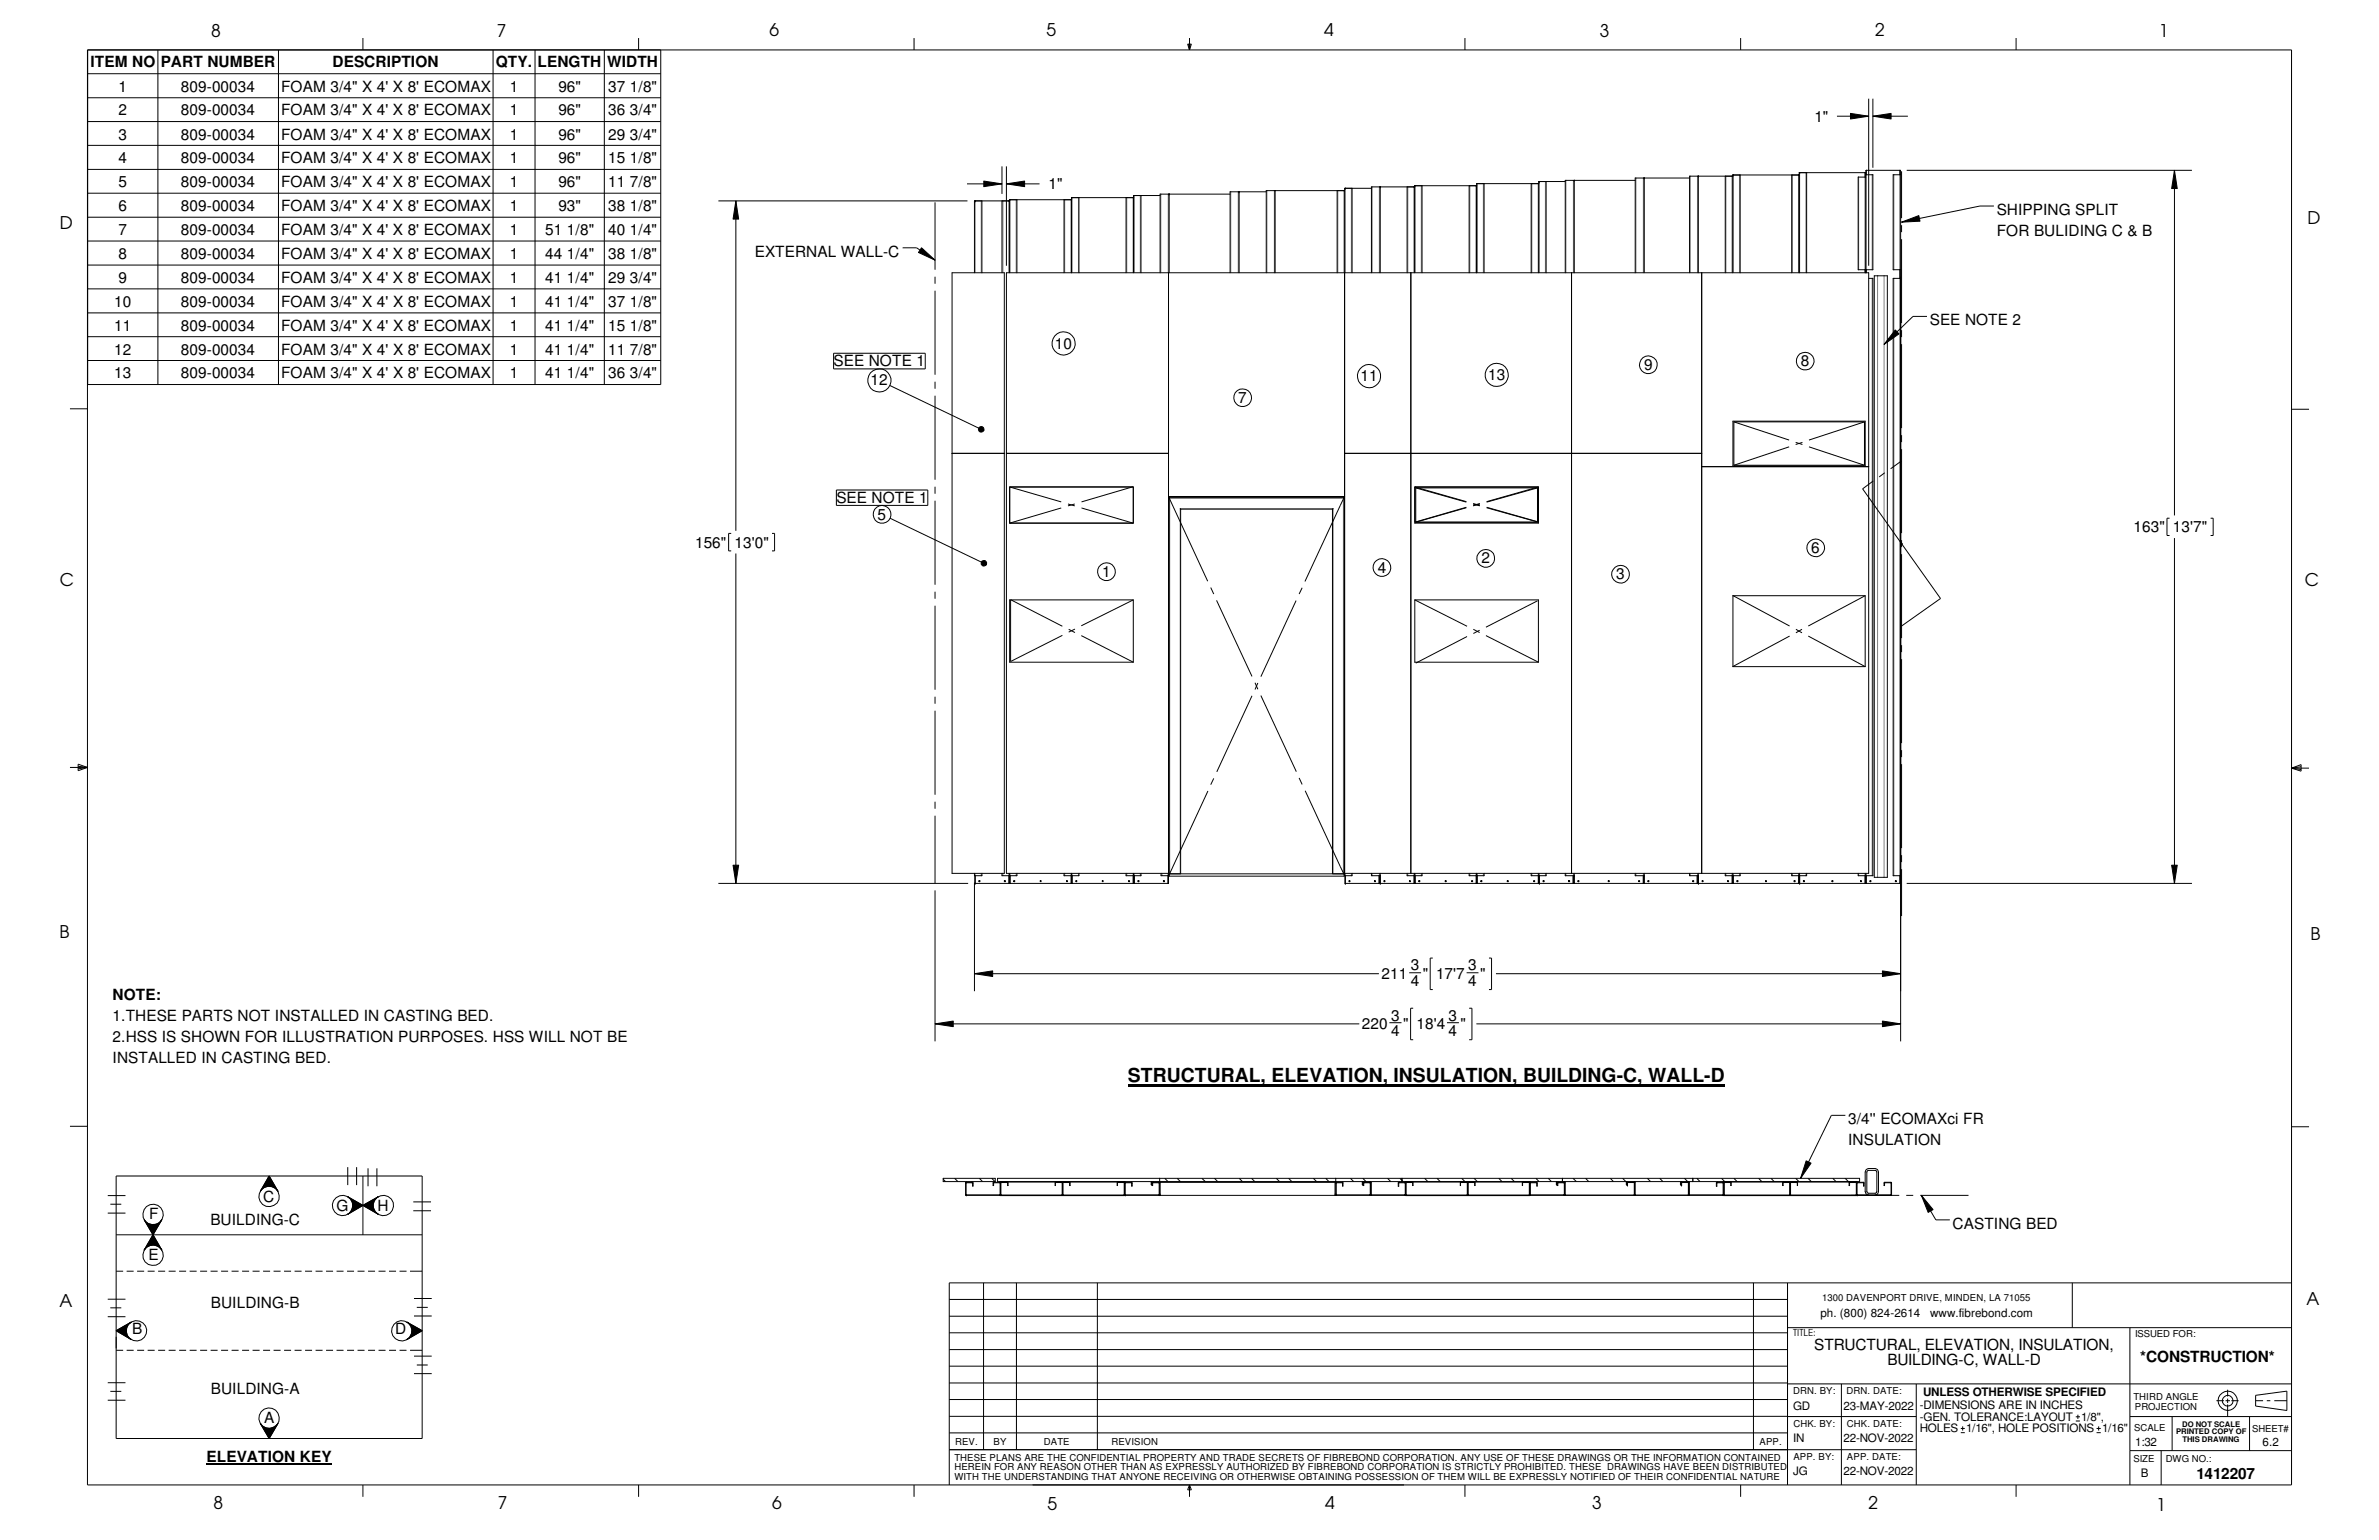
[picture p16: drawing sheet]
<svg xmlns="http://www.w3.org/2000/svg" width="432mm" height="279mm" viewBox="0 0 432 279" stroke-linecap="round" stroke-linejoin="round" font-family="sans-serif">
<defs><g id="words">
<text font-size="3.5" x="204.7" y="196.3">STRUCTURAL, ELEVATION, INSULATION, BUILDING-C, WALL-D</text>
<g font-size="3.2">
<text x="38.3" y="6.6">8</text>
<text x="90.2" y="6.7">7</text>
<text x="139.7" y="6.5">6</text>
<text x="190" y="6.5">5</text>
<text x="240.4" y="6.6">4</text>
<text x="290.4" y="6.7">3</text>
<text x="340.4" y="6.5">2</text>
<text x="391.8" y="6.7">1</text>
<text x="10.9" y="41.5">D</text>
<text x="418.8" y="40.7">D</text>
<text x="10.8" y="106.3">C</text>
<text x="418.3" y="106.4">C</text>
<text x="10.8" y="170.2">B</text>
<text x="419.4" y="170.6">B</text>
<text x="10.8" y="237.2">A</text>
<text x="418.6" y="236.7">A</text>
<text x="38.8" y="273.8">8</text>
<text x="90.3" y="273.8">7</text>
<text x="140.2" y="273.8">6</text>
<text x="190.1" y="273.9">5</text>
<text x="240.5" y="273.8">4</text>
<text x="289" y="273.9">3</text>
<text x="339.1" y="273.9">2</text>
<text x="391.3" y="274.1">1</text>
</g>
<g font-size="2.8">
<text x="16.4" y="12.2">ITEM NO PART NUMBER</text>
<text x="21.5" y="16.6">1</text>
<text x="32.9" y="16.6">809-00034</text>
<text x="51" y="16.6">FOAM 3/4&quot; X 4' X 8' ECOMAX</text>
<text x="60.4" y="12.2">DESCRIPTION</text>
<text x="90" y="12.2">QTY. LENGTH WIDTH</text>
<text x="92.5" y="16.6">1</text>
<text x="101.3" y="16.6">96&quot;</text>
<text x="110.4" y="16.6">37 1/8&quot;</text>
<text x="21.5" y="21">2</text>
<text x="32.9" y="21">809-00034</text>
<text x="51" y="21">FOAM 3/4&quot; X 4' X 8' ECOMAX</text>
<text x="92.5" y="21">1</text>
<text x="101.3" y="21">96&quot;</text>
<text x="110.4" y="21">36 3/4&quot;</text>
<text x="329.3" y="22.1">1&quot;</text>
<text x="21.5" y="25.3">3</text>
<text x="21.5" y="29.6">4</text>
<text x="32.9" y="25.3">809-00034</text>
<text x="32.9" y="29.6">809-00034</text>
<text x="51" y="25.3">FOAM 3/4&quot; X 4' X 8' ECOMAX</text>
<text x="51" y="29.6">FOAM 3/4&quot; X 4' X 8' ECOMAX</text>
<text x="92.5" y="25.3">1</text>
<text x="92.5" y="29.6">1</text>
<text x="101.3" y="25.3">96&quot;</text>
<text x="101.3" y="29.6">96&quot;</text>
<text x="110.4" y="25.3">29 3/4&quot;</text>
<text x="110.4" y="29.6">15 1/8&quot;</text>
<text x="21.5" y="34">5</text>
<text x="32.9" y="34">809-00034</text>
<text x="51" y="34">FOAM 3/4&quot; X 4' X 8' ECOMAX</text>
<text x="92.5" y="34">1</text>
<text x="101.3" y="34">96&quot;</text>
<text x="110.4" y="34">11 7/8&quot;</text>
<text x="190.3" y="34.3">1&quot;</text>
<text x="21.5" y="38.3">6</text>
<text x="32.9" y="38.3">809-00034</text>
<text x="51" y="38.3">FOAM 3/4&quot; X 4' X 8' ECOMAX</text>
<text x="92.5" y="38.3">1</text>
<text x="101.3" y="38.3">93&quot;</text>
<text x="110.4" y="38.3">38 1/8&quot;</text>
<text x="362.4" y="39">SHIPPING SPLIT</text>
<text x="21.5" y="42.7">7</text>
<text x="21.5" y="47">8</text>
<text x="32.9" y="42.7">809-00034</text>
<text x="32.9" y="47">809-00034</text>
<text x="51" y="42.7">FOAM 3/4&quot; X 4' X 8' ECOMAX</text>
<text x="51" y="47">FOAM 3/4&quot; X 4' X 8' ECOMAX</text>
<text x="92.5" y="42.7">1</text>
<text x="92.5" y="47">1</text>
<text x="99" y="42.7">51 1/8&quot;</text>
<text x="99" y="47">44 1/4&quot;</text>
<text x="110.4" y="42.7">40 1/4&quot;</text>
<text x="110.4" y="47">38 1/8&quot;</text>
<text x="137" y="46.6">EXTERNAL WALL-C</text>
<text x="362.4" y="42.8">FOR BULIDING C &amp; B</text>
<text x="21.5" y="51.4">9</text>
<text x="32.9" y="51.4">809-00034</text>
<text x="51" y="51.4">FOAM 3/4&quot; X 4' X 8' ECOMAX</text>
<text x="92.5" y="51.4">1</text>
<text x="99" y="51.4">41 1/4&quot;</text>
<text x="110.4" y="51.4">29 3/4&quot;</text>
<text x="20.7" y="55.7">10</text>
<text x="20.7" y="60">11</text>
<text x="32.9" y="55.7">809-00034</text>
<text x="32.9" y="60">809-00034</text>
<text x="51" y="55.7">FOAM 3/4&quot; X 4' X 8' ECOMAX</text>
<text x="51" y="60">FOAM 3/4&quot; X 4' X 8' ECOMAX</text>
<text x="92.5" y="55.7">1</text>
<text x="92.5" y="60">1</text>
<text x="99" y="55.7">41 1/4&quot;</text>
<text x="99" y="60">41 1/4&quot;</text>
<text x="110.4" y="55.7">37 1/8&quot;</text>
<text x="110.4" y="60">15 1/8&quot;</text>
<text x="350.3" y="59">SEE NOTE 2</text>
<text x="20.7" y="64.3">12</text>
<text x="32.9" y="64.3">809-00034</text>
<text x="51" y="64.3">FOAM 3/4&quot; X 4' X 8' ECOMAX</text>
<text x="92.5" y="64.3">1</text>
<text x="99" y="64.3">41 1/4&quot;</text>
<text x="110.4" y="64.3">11 7/8&quot;</text>
<text x="191.5" y="63.2">10</text>
<text x="20.7" y="68.7">13</text>
<text x="32.9" y="68.7">809-00034</text>
<text x="51" y="68.7">FOAM 3/4&quot; X 4' X 8' ECOMAX</text>
<text x="92.5" y="68.7">1</text>
<text x="99" y="68.7">41 1/4&quot;</text>
<text x="110.4" y="68.7">36 3/4&quot;</text>
<text x="151.3" y="66.4">SEE NOTE 1</text>
<text x="158" y="69.9">12</text>
<text x="246.9" y="69.2">11</text>
<text x="270.1" y="69">13</text>
<text x="298.4" y="67.1">9</text>
<text x="326.9" y="66.5">8</text>
<text x="224.7" y="73.1">7</text>
<text x="151.8" y="91.2">SEE NOTE 1</text>
<text x="159.3" y="94.3">5</text>
<text x="126.2" y="99.4">156&quot;</text>
<text x="133.3" y="99.4">13'0&quot;</text>
<text x="328.8" y="100.3">6</text>
<text x="387.3" y="96.6">163&quot;</text>
<text x="394.4" y="96.6">13'7&quot;</text>
<text x="200" y="104.6">1</text>
<text x="250.1" y="103.9">4</text>
<text x="268.9" y="102.2">2</text>
<text x="293.4" y="105.1">3</text>
<text x="250.7" y="177.6">211</text>
<text x="256.1" y="176.1">3</text>
<text x="256.1" y="178.9">4</text>
<text x="258.2" y="177.6">&quot;</text>
<text x="260.6" y="177.6">17'7</text>
<text x="266.5" y="176.1">3</text>
<text x="266.5" y="178.9">4</text>
<text x="268.6" y="177.6">&quot;</text>
<text x="20.4" y="181.4">NOTE:</text>
<text x="20.4" y="185.3">1.THESE PARTS NOT INSTALLED IN CASTING BED.</text>
<text x="252.5" y="185.2">3</text>
<text x="262.9" y="185.2">3</text>
<text x="20.4" y="189.1">2.HSS IS SHOWN FOR ILLUSTRATION PURPOSES. HSS WILL NOT BE</text>
<text x="247.2" y="186.7">220</text>
<text x="252.5" y="188">4</text>
<text x="254.7" y="186.7">&quot;</text>
<text x="257.1" y="186.7">18'4</text>
<text x="262.9" y="188">4</text>
<text x="265.1" y="186.7">&quot;</text>
<text x="20.4" y="192.9">INSTALLED IN CASTING BED.</text>
<text x="335.4" y="204">3/4'' ECOMAXci FR</text>
<text x="335.4" y="207.8">INSULATION</text>
<text x="27.1" y="221.1">F</text>
<text x="47.8" y="218">C</text>
<text x="61.1" y="219.7">G</text>
<text x="68.5" y="219.7">H</text>
<text x="38.2" y="222.2">BUILDING-C</text>
<text x="354.4" y="222.9">CASTING BED</text>
<text x="27" y="228.6">E</text>
<text x="38.3" y="237.4">BUILDING-B</text>
<text x="24" y="242.1">B</text>
<text x="71.7" y="242.1">D</text>
<text x="329.3" y="244.9">STRUCTURAL, ELEVATION, INSULATION,</text>
<text x="342.6" y="247.7">BUILDING-C, WALL-D</text>
<text x="388.5" y="247.1">*CONSTRUCTION*</text>
<text x="38.3" y="252.9">BUILDING-A</text>
<text x="47.9" y="258.1">A</text>
<text x="37.5" y="265.2">ELEVATION KEY</text>
<text x="398.7" y="268.4">1412207</text>
</g>
<g font-size="2.1">
<text x="330.4" y="239">ph. (800) 824-2614</text>
<text x="350.4" y="239">www.fibrebond.com</text>
<text x="325.5" y="255.7">GD</text>
<text x="334.6" y="255.7">23-MAY-2022</text>
<text x="348.4" y="255.7">-DIMENSIONS ARE IN INCHES</text>
<text x="348.4" y="257.8">-GEN. TOLERANCE:LAYOUT</text>
<text x="349" y="253.2">UNLESS OTHERWISE SPECIFIED</text>
<text x="377.7" y="257.8">1/8&quot;,</text>
<text x="325.5" y="261.6">IN</text>
<text x="334.6" y="261.6">22-NOV-2022</text>
<text x="348.4" y="259.9">HOLES 1/16&quot;, HOLE POSITIONS 1/16&quot;</text>
<text x="387.6" y="262.4">1:32</text>
<text x="410.7" y="262.4">6.2</text>
<text x="325.5" y="267.6">JG</text>
<text x="334.6" y="267.6">22-NOV-2022</text>
<text x="388.6" y="267.9">B</text>
</g>
<g font-size="1.7">
<text x="330.7" y="236.1">1300 DAVENPORT DRIVE, MINDEN, LA 71055</text>
<text x="325.5" y="242.4">TITLE:</text>
<text x="387.5" y="242.7">ISSUED FOR:</text>
<text x="325.5" y="252.9">DRN. BY:</text>
<text x="335.2" y="252.9">DRN. DATE:</text>
<text x="387.2" y="254">THIRD ANGLE</text>
<text x="387.5" y="255.7">PROJECTION</text>
<text x="173.4" y="262.2">REV.</text>
<text x="180.3" y="262.2">BY</text>
<text x="189.5" y="262.2">DATE</text>
<text x="201.7" y="262.2">REVISION</text>
<text x="319.4" y="262.2">APP.</text>
<text x="325.5" y="258.9">CHK. BY:</text>
<text x="335.2" y="258.9">CHK. DATE:</text>
<text x="387.4" y="259.7">SCALE</text>
<text x="408.8" y="259.8">SHEET#</text>
<text x="173.2" y="268.6">WITH THE UNDERSTANDING THAT ANYONE RECEIVING OR OTHERWISE OBTAINING POSSESSION OF THEM WILL BE EXPRESSLY NOTIFIED OF THEIR CONFIDENTIAL NATURE</text>
<text x="173.2" y="266.8">HEREIN FOR ANY REASON OTHER THAN AS EXPRESSLY AUTHORIZED BY FIBREBOND CORPORATION IS STRICTLY PROHIBITED. THESE DRAWINGS HAVE BEEN DISTRIBUTED</text>
<text x="173.2" y="265">THESE PLANS ARE THE CONFIDENTIAL PROPERTY AND TRADE SECRETS OF FIBREBOND CORPORATION. ANY USE OF THESE DRAWINGS OR THE INFORMATION CONTAINED</text>
<text x="325.5" y="264.9">APP. BY:</text>
<text x="335.2" y="264.8">APP. DATE:</text>
<text x="387.2" y="265.3">SIZE</text>
<text x="393.1" y="265.3">DWG NO.:</text>
</g>
<g font-size="1.4">
<text x="395" y="260.2">PRINTED COPY OF</text>
<text x="396.1" y="258.8">DO NOT SCALE</text>
<text x="396.2" y="261.7">THIS DRAWING</text>
</g>
</g></defs>
<g fill="none" stroke="#000" stroke-width=".18">
<path d="M15.9 9.1h400v260.3h-400zM15.9 9.1v60.7h104v-60.7M15.9 17.7h104M15.9 13.4h104M28.7 9.1v60.7M50.5 9.1v60.7M65.9 6.9v2.2M89.5 9.1v60.7M97.1 9.1v60.7M109.7 9.1v60.7M115.9 6.9v2.2M165.9 6.9v2.2"/>
<path d="M215.6 8h.6l-.3 1.1zM215.7 8l.2 1.1M215.9 6.9v2.2M216 8l-.1 1.1M265.9 6.9v2.2M315.9 6.9v2.2M339.2 17.9v30.3M339.9 17.9v12.5M365.9 6.9v2.2M15.9 22.1h104M15.9 26.4h104M15.9 30.7h104"/>
<path d="M15.9 35.1h104M15.9 39.4h104M130.4 36.4h45.2M133.6 36.4l.5 3.4h-1zM133.6 36.4v59.9M169.7 36.7v12.2M175.5 33.4h6.4M177 36.4h.1M178.2 36.4v13.1M178.6 32.9l3.3 .5-3.3 .5zM181.9 30.2v5M181.9 36.4v13.1"/>
<path d="M182.7 33.4l3.3-.5v1zM182.7 30.2v18M182.7 33.4h6M183.3 36.4h-6.4v13.1M184.6 36.2v13.3M193.1 36.2v13.3M194.5 36.2h-11.3v13.3M195.8 35.9v13.6M204.4 35.9v13.6M205.8 35.9h-11.3v13.6M207.1 35.5v14M210.6 35.5h-4.9v14"/>
<path d="M212.2 35.2h.1M212.2 35.2v14.3M223.3 35.2h-12.7v14.3M224.9 34.8h.1M224.9 34.8v14.7M229.8 34.8h-6.5v14.7M231.4 34.6v14.9M242.7 34.6v14.9M244.1 34.6h-14.3v14.9M244.2 34.2h.1M245.4 34.2v15.3M248.9 34.2h-4.8v124.7h1.3v-.4"/>
<path d="M250.5 33.9v15.6M250.5 33.9h.1M255.4 33.9v15.6M256.8 33.9h-7.9v15.6M258.1 33.7v15.8M266.7 33.7v15.8M268.1 33.7h-11.3v15.8M269.4 33.3v16.2M277.9 33.3v16.2M279.3 33.3h-11.3v16.2M279.4 32.9h.1M280.6 32.9v16.6"/>
<path d="M284.1 32.9h-4.8v16.6M285.7 32.7h.1M285.7 32.7v16.8M296.8 32.7h-12.7v16.8M298.4 32.3h.1M298.4 32.3v17.2M306.7 32.3h-9.9v17.2M308.2 32v17.5M308.3 32h.1M313.1 32v17.5M314.5 32h-7.8v17.5M315.8 31.7v17.8"/>
<path d="M325.2 31.7v17.8M326.6 31.7h-12.1v17.8M326.6 31.3h.1M327.9 31.3v18.2M333.4 21.1h5.8M335.9 20.6l3.3 .5-3.3 .5zM338.5 31.3v.8M338.6 32.1v-.8h-12v18.2M338.6 32.1h-1.3v16.8h2.6v-17.2h-1.3v17.2M338.7 31.7v-.8h6.2v.8M339.9 21.1l3.3-.5v1zM339.9 21.1h6.4"/>
<path d="M343.6 31.7h1.4v17.2h-1.4zM344.8 30.9v.8M345.1 31.1v8.5M346.1 30.9h51.7M361.9 37.4h-2.5l-14.3 2.9M394.7 30.9l.5 3.3h-1zM394.7 30.9v62.6M15.9 43.7h104M15.9 48.1h104M15.9 52.4h104M15.9 56.8h104M163.8 45h2.6l3.3 2.2"/>
<path d="M167.3 45l2.4 2.2-3-1.4zM169.7 50.2v1.3M169.7 52.7v15.3M172.8 49.5h9.5v109h-9.5zM212.1 49.5v110.8h-6.3v-1.4M256.1 49.5v109M285.2 49.5v109M308.9 49.5v109M338.5 48.9v.6M338.6 48.9v.6M338.7 48.9v.6M339.2 50.5h.7v108.4h-2.6v-.4"/>
<path d="M340.2 50h2.4v109.2h-2.4zM344 59.9l.7 .7-2.7 1.9zM344.8 48.9v1.6M344.9 48.9v1.6M345 50.5h-1.4v108.4h1.4M345 50.2v138.7M345.1 40.3l3.2-1.2 .2 1zM345.1 40.9v1.2M345.1 43.4v15.2M345.1 59.9v1.3M349.8 57.4h-2.6l-5.2 5.1M12.7 74.2h3.2"/>
<path d="M15.9 61.1h104M15.9 65.4h104M151.3 64.1h16.6v2.8h-16.6zM161.5 69.9l16.6 8M169.7 69.3v1.2M169.7 71.8v15.2M177.8 77.5a.51 .51 0 0 1 .6 0 .51 .51 0 0 1 .2 .6l-.5-.2 .5 .2a.51 .51 0 0 1-.8 .2 .51 .51 0 0 1 0-.8zM314.5 76.4h24v8.1h-24zM314.7 76.5l10 3.3M314.7 76.5v7.9M314.7 76.5h23.7M338.4 76.5l-10.1 3.3"/>
<path d="M338.4 76.5v7.9M345.1 62.4v15.3M345.1 79v1.2M415.9 74.3h3.2M132.7 96.8h-.5v3.1h.5M140.1 96.8h.5v3.1h-.5M151.8 88.9h16.6v2.8h-16.6zM161.5 94l17.1 8.2M169.7 88.3v1.3M169.7 90.8v15.3M172.8 82.3h9.5M182.7 82.3h29.4"/>
<path d="M183.3 88.3h22.4v6.6h-22.4M183.3 88.3v6.6M183.3 88.3l9.3 2.8M192.6 92.2l-9.3 2.7M193.8 91.4l1.3 .4M195.1 91.4l-1.3 .4M196.3 92.2l9.4 2.7M205.7 88.3l-9.4 2.8M212.1 90.1h32M212.2 90.3l.1 .1M212.2 90.3v68.7h31.8v-68.7M212.2 90.3h31.8"/>
<path d="M214.2 92.3l.1 .1M214.3 92.4v66.1M214.3 92.4h27.6M241.9 92.4v66.1M242 92.3l-.1 .1M244 90.3l-.2 .1M244.1 82.3h64.8M244.1 90.1h-32l7.1 15.4M244.1 90l-7.2 15.5M256.8 88.3v6.6h22.4v-6.6M256.8 88.3h22.4M256.8 88.3l9.3 2.7"/>
<path d="M257 88.5v6.2l9.1-2.6M257 88.5l9.1 2.6M257 88.5h22.1M266.1 92l-9.3 2.7h22.4M267.4 91.4l1.2 .4M267.4 91.4l1.2 .3M268.6 91.4l-1.2 .4M268.6 91.4l-1.2 .3M269.8 92.1l9.3 2.6M269.8 92l9.4 2.7M279.1 88.5l-9.3 2.6M279.1 88.5v6.2"/>
<path d="M279.2 88.3l-9.4 2.7M308.9 84.7h30.3M314.7 84.4h23.7M324.7 81.1l-10 3.3M325.9 80.3l1.3 .3M327.2 80.3l-1.3 .3M328.3 81.1l10.1 3.3M340 87.2l-1.9 1.5 14.1 19.9-7.1 5M342.1 85.8l-1 .7M345 98.6h.3M345 98.5l.3 .3M345.1 83.7l-1.9 1.3"/>
<path d="M345.1 81.5v15.2M345.1 98v1.3M345.3 98.5l-.3 .3M393.8 94h-.5v3.2h.5M394.7 97.6v62.7M401.2 94h.5v3.2h-.5M133.6 100.4v59.9M169.7 107.4v1.2M169.7 109.9v15.2M178.2 101.8a.51 .51 0 0 1 .7 0 .51 .51 0 0 1 .1 .6l-.4-.2 .4 .2a.51 .51 0 0 1-.7 .2 .51 .51 0 0 1-.1-.8zM183.4 108.8v11.2l9.4-4.7M183.4 108.8l9.4 4.8"/>
<path d="M194 114.2l1.1 .6M195.1 114.1l-1.1 .6M196.3 115.3l9.4 4.8M205.7 108.8h-22.4v11.3h22.4M205.7 108.8v11.3M205.7 108.8l-9.4 4.7M219.8 106.6l.5 1.2M220.8 108.9l6.4 13.8M235.2 109l-6.3 13.8M236.3 106.6l-.5 1.2M256.8 108.8h22.4v11.3M256.8 108.8v11.3h22.4"/>
<path d="M256.8 108.8l9.5 4.8M266.3 115.5l-9.3 4.8M267.4 114.2l1.2 .6M268.6 114.3l-1.2 .6M269.7 115.3l9.5 4.8M279.1 109l-9.4 4.8M314.5 108l10.3 5.6M324.8 115.4l-10.3 5.5M326 114.2l1.1 .6M327.1 114.2l-1.1 .6M328.2 115.4l10.3 5.5M338.5 108.1h-24v12.8h24"/>
<path d="M338.5 108.1v12.8M338.5 108.1l-10.3 5.5M345.1 100.5v15.3M345.1 117.1v1.2M345.1 119.6v15.2M12.7 139.2h3.2M14.2 138.6l1.7 .6-1.7 .6zM14.2 139l1.7 .2M15.9 139.2l-1.7 .3M169.7 126.4v1.3M169.7 128.9v15.3M227.2 126.2l-6.3 13.8"/>
<path d="M227.8 123.9l.5 1.2M228.3 123.9l-.5 1.2M228.9 126.2l6.4 13.8M345.1 136.1v1.3M345.1 138.6v15.3M415.9 139.4l1.8 .2M415.9 139.4l1.8-.7v1.2zM415.9 139.4h3.2M417.7 139.1l-1.8 .3M133.1 157h1l-.5 3.3zM169.7 145.5v1.2M169.7 148v12.3"/>
<path d="M176.9 158.5v.4h1.3v-.4M177 158.9v1.4M177.7 159.8h.1l.1 .1-.1 .1zM181.9 158.5v.4h2.7v-.4M182.3 159.8h.2v.1l-.1 .1zM183.1 158.9v1.4M183.2 158.5v1.8h-6.2v-1.4M184 159.8h.1l.1 .1-.1 .1zM188.8 159.8h.1l.1 .1h-.2zM193.1 158.5v.4h2.7v-.4M193.6 159.8h.1l.1 .1h-.2zM194.4 158.9v1.4"/>
<path d="M194.5 158.5v1.8h-11.2v-1.4M195.3 159.8h.1l.1 .1-.2 .1zM200.1 159.8h.1v.1h-.1zM204.4 158.5v.4h2.7v-.4M204.9 159.8h.1v.1h-.1zM205.7 158.9v1.4M205.7 158.5v1.8h-11.1v-1.4M205.9 158.9v1.4M206.5 159.8h.2l.1 .1-.2 .1zM210.7 158.5v.4h1.4M211.2 159.8h.1l.1 .1-.2 .1zM212 158.9v1.4"/>
<path d="M212.1 158.5h-29.4v-109h156.5v109h-95.1M212.2 158.5h31.8M219.2 143.5l-7.1 15.5M220.3 141.2l-.5 1.2M235.8 141.1l.5 1.2M236.9 143.5l7.2 15.3M244.1 158.9v1.4h6.3v-1.4M244.2 158.9v1.4M244.9 159.8l.2 .1-.2 .1zM248.9 158.5v.4h1.6v1.4M249.5 159.8l.2 .1-.1 .1zM250.3 158.9v1.4"/>
<path d="M250.5 158.5v1.8h28.8v-1.8M251.2 159.8l.2 .1-.1 .1zM255.4 158.5v.4h2.7v-.4M255.8 159.8l.2 .1-.1 .1zM256.7 158.9v1.4M256.8 158.5v1.8M256.8 158.9v1.4M257.5 159.8h.2v.1l-.1 .1zM262.3 159.8h.2v.1l-.1 .1zM266.7 158.5v.4h2.7v-.4M267.1 159.8h.2v.1l-.1 .1zM268 158.5v1.8"/>
<path d="M268.1 158.9v1.4M273.6 159.9l.1-.1 .1 .1zM277.9 158.5v.4h2.7v-.4M278.4 159.8h.1l.1 .1h-.2zM279.2 158.9v1.4M279.4 158.9v1.4h6.2v-1.4M279.4 158.9v1.4M280.1 159.8h.1l.1 .1-.1 .1zM284.1 158.5v.4h1.6M284.7 159.8h.2v.1l-.1 .1zM285.5 158.9v1.4M285.7 158.9h.1"/>
<path d="M285.7 158.5v1.8h12.6v-1.4M286.4 159.8h.2v.1l-.1 .1zM291.9 159.9l.2-.1v.1zM296.8 158.5v.4h1.6M297.4 159.8h.2v.1h-.2zM298.4 158.9h.1M298.4 158.5v1.8h9.7v-1.4M299.1 159.8h.2v.1l-.1 .1zM306.7 158.5v.4h1.6v1.4M307.2 159.9l.2-.1v.1zM308.1 158.9v1.4M308.2 158.5v1.8h30.4v-1.4"/>
<path d="M308.9 159.8l.3 .1-.2 .1zM313.1 158.5v.4h2.7v-.4M313.6 159.8l.2 .1-.2 .1zM314.4 158.9v1.4M314.5 158.5v1.8M314.5 158.9v1.4M314.6 158.9v1.4M315.3 159.8h.1l.1 .1-.2 .1zM320.5 159.8h.1v.1h-.1zM325.2 158.5v.4h2.7v-.4M325.6 159.8h.2v.1l-.1 .1zM326.5 158.9v1.4"/>
<path d="M326.6 158.5v1.8M326.6 158.9v1.4M327.3 159.8h.2v.1l-.1 .1zM332.5 159.9l.2-.1v.1zM337.7 159.8l.2 .1-.1 .1zM338.5 158.9v1.4M338.6 158.5v.4M338.7 158.9v1.4h6.2v-1.4M339.4 159.9l.2-.1v.1zM344 159.9l.2-.1v.1zM344.8 158.9v1.4M345.1 155.2v1.2"/>
<path d="M345.1 157.7v8.5M394.2 157h1l-.5 3.3zM130.4 160.3h45.3M169.7 161.5v27.4M176.9 176.7l3.3-.6v1.1zM176.9 160.1v19.7M176.9 176.7h73.4M177 160.3h.1M244.2 160.3h.1M250.5 160.3h.1M255.8 176.5h2.1M260.1 173.8h-.5v5.7h.5"/>
<path d="M266.2 176.5h2.2M270.3 173.8h.4v5.7h-.4M271.5 176.7h73.5M279.4 160.3h.1M308.3 160.3h.1M326.6 160.3h.1M341.7 176.1l3.3 .6-3.3 .5zM346.1 160.3h51.7M169.7 185.8l3.3-.5v1zM169.7 185.8h77M252.2 185.5h2.2M256.5 182.9h-.5v5.7h.5"/>
<path d="M262.6 185.5h2.2M266.7 182.9h.5v5.7h-.5M268 185.8h77M341.7 185.3l3.3 .5-3.3 .5zM12.7 204.3h3.2M19.6 216.9h3.2M20 218.5h2M21.1 213.4h55.5v47.6h-55.5zM47.2 216.2l1.7-2.8 1.6 2.8M48.9 213.4l1.6 2.8-.3-.3a1.76 1.76 0 0 0-1.1-.7l-1.1 .2-.8 .8zM63.1 217.1l2.8 1.6-2.8 1.6 .4-.3 .4-.5 .1-.8-.2-.8-.3-.5zM63.1 211.8v3.2"/>
<path d="M63.1 217.1l2.8 1.6M64.7 211.8v3.2M65.9 218.7l2.8-1.6-.3 .2a1.73 1.73 0 0 0-.7 1.2l.1 .5a1.63 1.63 0 0 0 .9 1.3zM65.9 213.4v10.6M65.9 218.7l-2.8 1.6M65.9 218.7l2.8 1.6M66.8 212v3.2M68.4 212v3.2M68.7 217.1l-2.8 1.6M75 219.7h3.2M75 218.1h3.2M171.2 213.8h9.4v.6h-9.4z"/>
<path d="M171.2 214l.4 .4M173.3 213.8l.6 .6M175.4 216.8h.1M175.4 216.8l-.1-2.2h1.2l.1 .6-.1-.7h-1.2v2.4M175.4 216.8l-.1 .1M177.8 213.8l.6 .6M180 213.8l.6 .6M181.1 213.8h156.4v.6h-156.4zM181.5 216.7l-6.1 .1M181.5 216.7h.1M181.5 216.7l.1 .1M181.6 216.8l-6.3 .1"/>
<path d="M181.6 216.8h.1M181.6 214.6l-.1-.1h-1.2v.6v-.5h1.2v2.1M181.6 216.8v.1M181.6 214.5h22.5M181.6 214.6h1.4v.5l-.1-.6-1.2 .1v2.2M181.6 216.9h22.5M181.6 214.4v2.5h22.5v-2.5M181.7 216.8h.1M192.8 216.8h.1M192.9 214.6l-1.4-.1v.6l.1-.6h1.2v2.3M192.9 216.7v.1M192.9 214.6h1.3v.5l-.1-.6-1.2 .1 .1 2.2"/>
<path d="M192.9 216.7v.2l.1-.1M192.9 214.6v2.1M193 216.8h.1M204 216.8h.1M204.1 214.6l.1-.1 1.3 .1v.6l-.1-.6h-1.2l.1 2.2M204.1 216.8l.1 .1M204.1 216.8v.1M204.1 214.6l-1.3-.1v.6l.1-.6h1.1v2.3M204.3 216.8h.1M204.3 216.8l-.1 .1M209 214.4v.6v-.5h1.5M210.4 216.7l-6.1 .1"/>
<path d="M210.4 216.7h.1M210.4 216.7v.1M210.4 214.4h.1M210.4 216.8l-6.2 .1M210.5 213.8v3M210.5 216.8v.1M210.5 214.6l-.1-.1-1.3 .1v.5l.1-.5h1.2v2.1M210.6 216.7l-.2 .1M210.6 216.8l-.1 .1M211.4 213.8l.6 .6M213.7 213.8l.5 .6M218.1 213.8l.7 .6"/>
<path d="M220.4 213.8l.6 .6M224.9 213.8l.6 .6M227.2 213.8l.6 .6M231.6 213.8l.6 .6M233.9 213.8l.6 .6M238.4 213.8l.6 .6M240.6 213.8l.6 .6M242.3 216.7l.2 .2M242.4 216.8l-.1 .1v-2.4h-31.7v2.4M242.4 213.8v3h-31.9M242.4 214.6l.1-.1h1.3v.7l-.1-.6h-1.2v2.3M242.5 216.7h6.2"/>
<path d="M245.1 213.8l.6 .6M247.4 213.8l.5 .6M247.4 214.4l-.1 .1v.5l.1-.5h1.4v2.2M248.7 216.7l.1 .1M248.7 214.4l.2 .1v2.4M248.8 216.8l-6.3 .1M248.8 216.7l.1 .2M248.8 216.7v.1M248.8 214.6l-.1-.1h-1.3v.6l.1-.5h1.2v2.1M248.9 216.7h6.1M251.8 213.8l.6 .6M254.1 213.8l.6 .6"/>
<path d="M254.5 213.8v.6M255 216.7l.1 .1M255.1 216.8l-6.2 .1M255.1 216.8h.1M255.1 214.6v-.1h-1.3v.7l.1-.6h1.2l-.1 2.1M255.1 216.8v.1M255.1 214.5h22.6M255.1 214.6l1.4-.1v.6l-.1-.6-1.2 .1v2.2M255.1 216.9h22.6M255.1 214.4v2.5h22.6v-2.5M255.2 216.8h.1M258.6 213.8l.6 .6"/>
<path d="M260.8 213.8l.6 .6M265.3 213.8l.6 .6M266.3 216.8h.1M266.4 214.6l1.3-.1v.6v-.6l-1.3 .1 .1 2.2M266.4 216.7v.2l.1-.1M266.4 214.6l-1.4-.1v.6l.1-.6h1.2v2.3M266.4 216.7v.1M266.4 214.6v2.1M266.5 216.8h.1M267.5 213.8l.6 .6M272 213.8l.6 .6M274.3 213.8l.6 .6"/>
<path d="M277.6 216.8h.1M277.7 216.8v.1M277.7 214.6v-.1h1.2l.1 .1-.1 .6v-.6h-1.2v2.3M277.7 214.6l-1.4-.1v.6l.1-.6h1.2v2.3M277.7 216.7h6.2M278.8 213.8l.6 .6M281 213.8l.6 .6M282.5 215h.1M282.5 214.5v.5M282.5 214.5h1.5v2.2M282.6 214.4l-.1 .1M283.6 213.8v.6"/>
<path d="M283.9 216.7l.1 .1M284 214.4l.1 2.4M284 216.8l-6.3 .1M284 216.7l.1 .2M284 216.7v.1M284 214.6l-.1-.1h-1.2v.6v-.5h1.2v2.1M284.1 216.8h.1M284.1 216.8v.1M285.5 213.8l.6 .6M287.8 213.8l.6 .6M292.3 213.8l.6 .6M294.5 213.8l.6 .6"/>
<path d="M295.3 214.4l-.1 .6v-.5h1.5v2.2M296.6 216.8l-12.5 .1M296.6 216.8h.1M296.7 214.4l.1 2.4M296.7 216.8l-.1 .1M296.7 214.6l-1.3-.1v.6v-.6h1.2v2.3M296.7 216.7v.1M296.7 216.7l.1 .2M296.8 216.8h.1M296.8 216.8v.1M299 213.8l.6 .6M301.2 213.8l.6 .6"/>
<path d="M305.1 214.4l-.1 .1v.5l.1-.5h1.4v2.2M305.7 213.8l.6 .6M306.4 216.8l-9.6 .1M306.5 216.8h-.1M306.5 214.4l.1 .1v2.4M306.5 216.8h.1M306.5 216.8l-.1 .1M306.5 214.6l-1.3-.1v.6l.1-.6h1.2v2.3M306.5 216.7v.1M306.5 216.7l.1 .2M306.6 216.7h6.2M307.3 213.8v.6"/>
<path d="M308 213.8l.6 .6M312.5 213.8l.6 .6M312.8 216.7h.1M312.8 216.7v.1M312.8 216.8l-6.2 .1M312.8 216.8h.2M312.9 214.6l-.1-.1h-1.3v.7l.1-.6h1.2v2.1M312.9 216.8v.1M312.9 214.5h24.1M312.9 214.6l1.3-.1v.6l-.1-.6-1.2 .1 .1 2.2M312.9 216.9h31.8M312.9 214.4v2.5h24.1v-2.5"/>
<path d="M313 216.8h.1M314.7 213.8l.6 .6M319.2 213.8l.6 .6M321.4 213.8l.6 .6M324.9 216.8h.1M324.9 214.6l1.4-.1v.6l-.1-.6h-1.2v2.4l-.1-.2M324.9 214.6h-1.3v.5v-.6l1.3 .1v2.2M324.9 216.7v.1M324.9 214.6v2.1M325 216.7v.1M325.9 213.8l.6 .6M327.8 210.6l.9 .4-1.9 2.8z"/>
<path d="M328.2 213.8l.6 .6M332.7 213.8l.5 .6M334.9 213.8l.6 .6M334.9 202.4h-2.5l-5.6 11.4M336.9 216.8h-.1h.2M336.9 216.8h.1M337 214.6v-.1l1.3 .1v.6l-.1-.6h-1.1v2.2M337 216.8h.1M337 216.8v.1M337 214.6l-1.4-.1v.6l.1-.6 1.2 .1v2.2M337.1 216.8h.1M338.9 212.4l1.5-.1 .2 .2 .1 3.7-.3 .3h-1.3l-.2-.2z"/>
<path d="M339.1 216.8l-.3-.1-.3-.5v-3.6l.2-.4 .4-.2h1.4l.4 .5 .1 3.7-.3 .5-.3 .1M343.2 216.7l-6.1 .1M343.2 216.7h.1M343.2 216.7v-2.1h-1.1l-.1 .5 .1-.6h1.2v2.3M343.2 216.7l.1 .1M343.3 216.8l-.1 .1M346 216.9h1.3M348.5 216.9h8.8M348.7 216.9l2.2 2.6-.9 .5zM348.7 216.9l2.7 4.4h2.5M415.9 204.4h3.2M19.6 220.1h3.2"/>
<path d="M19.6 238.9h3.2M19.6 235.7h3.2M20 237.3h2M21.1 230.6h1.3M21.1 224h55.5M23 230.6h1.3M23.8 239.9l-2.7 1.5 2.7 1.6M24.9 230.6h1.3M26.2 221.3l.1 .1a1.83 1.83 0 0 0 1.3 .8h.4a1.68 1.68 0 0 0 1.4-.9l-1.6 2.7zM26.2 221.3l1.6 2.7M26.8 230.6h1.3M27.8 224l1.6 2.8-.7-.7-.7-.2h-.5a1.79 1.79 0 0 0-1.3 .9z"/>
<path d="M27.8 224l1.6 2.8M27.8 224l-1.6 2.8M28.7 230.6h1.3M29.4 221.3l-1.6 2.7M30.6 230.6h1.3M32.5 230.6h1.3M34.4 230.6h1.3M36.3 230.6h1.3M38.2 230.6h1.3M40.1 230.6h1.3M42 230.6h1.3M43.9 230.6h1.3"/>
<path d="M45.8 230.6h1.3M47.8 230.6h1.2M49.7 230.6h1.2M51.6 230.6h1.2M53.5 230.6h1.2M55.4 230.6h1.2M57.3 230.6h1.2M59.2 230.6h1.3M61.1 230.6h1.3M63 230.6h1.3M64.9 230.6h1.3M66.8 230.6h1.3"/>
<path d="M68.7 230.6h1.3M70.6 230.6h1.3M72.5 230.6h1.3M73.8 239.9l2.8 1.5-2.8 1.6 .5-.3 .5-.9-.2-1.1-.3-.5zM73.8 239.9l2.8 1.5-2.8 1.6M74.4 230.6h2.2M75.1 235.6h3.3M75.1 238.8h3.3M75.6 237.2h2M172.3 235.8h152.1M172.3 238.8h152.1M178.5 232.7v30.3"/>
<path d="M184.5 232.7v30.3M199.2 232.7v30.3M318.3 232.7v30.3M324.4 232.7v36.7M376.1 232.7v8.2M415.9 232.7h-243.6v36.7M19.6 250.9h3.2M19.6 254h3.2M20 252.4h2M21.1 241.4l2.7-1.5-.4 .3a1.86 1.86 0 0 0 .4 2.8zM21.1 245h1.3M23 245h1.3"/>
<path d="M24.9 245h1.3M26.8 245h1.3M28.7 245h1.3M30.6 245h1.3M32.5 245h1.3M34.4 245h1.3M36.3 245h1.3M38.2 245h1.3M40.1 245h1.3M42 245h1.3M43.9 245h1.3M45.8 245h1.3"/>
<path d="M47.2 258.2l.2 .2a1.83 1.83 0 0 0 1.3 .8l.6-.1a1.54 1.54 0 0 0 1.1-.7l.1-.2-1.6 2.8zM47.2 258.2l1.7 2.8 1.6-2.8M47.8 245h1.2M49.7 245h1.2M51.6 245h1.2M53.5 245h1.2M55.4 245h1.2M57.3 245h1.2M59.2 245h1.3M61.1 245h1.3M63 245h1.3M64.9 245h1.3"/>
<path d="M66.8 245h1.3M68.7 245h1.3M70.6 245h1.3M72.5 245h1.3M74.4 245h2.2M75.1 246h3.3M75.1 249.2h3.3M75.6 247.6h2M172.3 241.8h152.1M172.3 244.9h152.1M172.3 247.9h152.1M172.3 250.9h152.1"/>
<path d="M172.3 253.9h152.1M172.3 257h152.1M172.3 260h152.1M324.4 257h23.4M324.4 240.9h91.5M324.4 251.1h91.5M334.2 251.1v18.3M347.8 251.1v18.3M355.9 259.9h.7M355.9 259.2h.7M356.2 258.8v.7M376.8 257.8h.7"/>
<path d="M376.8 257h.7M377.1 256.7v.7M380.5 259.9h.8M380.5 259.2h.8M380.9 258.8v.7M386.6 257h29.3M386.6 240.9v28.5M394.3 257v6.2M402.3 254.1h1.3M403.9 254.1h.8M404.3 252.1v1.3M404.3 253.7v.9"/>
<path d="M404.3 254.8v2.2M405 254.1h1.3M408.3 257v6.2M409.4 254.1h1.4M409.4 253.2l5.7-.8v3.5l-5.7-.8zM411.4 254.1h.7M412.8 254.1h2.3M65.9 269.4v2.2M115.9 269.4v2.2M165.9 269.4v2.2M172.3 263h175.5M215.9 269.4l.3 .9h-.6z"/>
<path d="M215.9 269.4v2.2M265.9 269.4v2.2M315.9 269.4v2.2M365.9 269.4v2.2M386.6 263.2h29.3M392.3 263.2v6.2"/>
<circle cx="159.6" cy="69" r="2.11"/>
<circle cx="193.1" cy="62.3" r="2.11"/>
<circle cx="225.5" cy="72.2" r="1.62"/>
<circle cx="248.5" cy="68.2" r="2.11"/>
<circle cx="271.7" cy="68" r="2.11"/>
<circle cx="299.2" cy="66.2" r="1.62"/>
<circle cx="327.7" cy="65.5" r="1.61"/>
<circle cx="160.1" cy="93.3" r="1.62"/>
<circle cx="329.6" cy="99.4" r="1.61"/>
<circle cx="200.8" cy="103.7" r="1.61"/>
<circle cx="250.8" cy="103" r="1.62"/>
<circle cx="269.7" cy="101.3" r="1.6"/>
<circle cx="294.1" cy="104.2" r="1.6"/>
<circle cx="268.9" cy="159.9" r=".11"/>
<circle cx="48.9" cy="217.1" r="1.86"/>
<circle cx="62.2" cy="218.7" r="1.85"/>
<circle cx="69.6" cy="218.7" r="1.85"/>
<circle cx="27.8" cy="227.8" r="1.86"/>
<circle cx="27.8" cy="220.3" r="1.85"/>
<circle cx="24.8" cy="241.5" r="1.85"/>
<circle cx="48.8" cy="257.3" r="1.85"/>
<circle cx="72.9" cy="241.4" r="1.84"/>
<circle cx="404.3" cy="254.2" r=".96"/>
<circle cx="404.4" cy="254.1" r="1.74"/>
</g>
<g fill="none" stroke="#808080" stroke-width=".18">
<path d="M177 36.4v13.1M178.1 36.4v13.1M182 36.4v13.1M183.1 36.4v13.1M183.4 36.2l-.1 13.3M184.4 36.2v13.3M193.3 36.2v13.3M194.4 36.2v13.3M194.6 35.9v13.6M195.7 35.9v13.6M204.5 35.9v13.6M205.7 35.9v13.6"/>
<path d="M206 35.5l-.1 14M207 35.5v14M210.7 35.2v14.3M212 35.2v14.3M212.2 35.2v14.3M223.4 34.8v14.7M224.7 34.8v14.7M224.9 34.8v14.7M230 34.6v14.9M231.3 34.6v14.9M231.5 34.6v14.9M242.8 34.6v14.9"/>
<path d="M244 34.6l-.1 14.9M244.2 34.2v15.3M245.3 34.2v15.3M249 33.9v15.6M250.4 33.9v15.6M250.5 33.9v15.6M255.5 33.9v15.6M256.7 33.9l-.1 15.6M256.9 33.7v15.8M258 33.7v15.8M266.8 33.7v15.8M267.9 33.7v15.8"/>
<path d="M268.2 33.3l-.1 16.2M269.2 33.3v16.2M278 33.3v16.2M279.2 33.3v16.2M279.4 32.9v16.6M280.5 32.9v16.6M284.2 32.7v16.8M285.6 32.7v16.8M285.7 32.7v16.8M296.9 32.3v17.2M298.3 32.3v17.2M298.4 32.3v17.2"/>
<path d="M306.8 32v17.5M308.1 32v17.5M308.3 32v17.5M313.3 32v17.5M314.4 32v17.5M314.7 31.7l-.1 17.8M315.7 31.7v17.8M325.3 31.7v17.8M326.5 31.7l-.1 17.8M326.7 31.3l-.1 18.2M327.8 31.3v18.2M337.4 32.1v16.8"/>
<path d="M338.5 31.3v18.2M338.8 30.9v18.6M339.8 31.7v17.2M343.7 31.7v17.2M344.8 30.9v129.4M339.8 50.5v108.4M340.8 50v109.2M342 50v109.2M343.7 50.5v108.4M177 158.5v1.8M178.1 158.5v.4M182 158.5v.4"/>
<path d="M183.1 158.5v1.8M183.3 158.5v1.8M184.4 158.5v.4M193.3 158.5v.4M194.4 158.5v1.8M194.6 158.5v1.8M195.7 158.5v.4M204.5 158.5v.4M205.7 158.5v1.8M205.9 158.5v1.8M207 158.5v.4M210.9 158.5v.4"/>
<path d="M212 158.5v1.8M212.3 158.5v-68.1h31.5v68.1M214.2 158.5v-66.2h27.8v66.2M244.2 158.5v1.8M245.3 158.5v.4M249 158.5v.4M250.3 158.9v1.4M250.4 158.5v.4M250.5 158.5v1.8M255.5 158.5v.4M256.6 158.5v1.8M256.9 158.5v1.8"/>
<path d="M258 158.5v.4M266.8 158.5v.4M267.9 158.5v1.8M268.1 158.5v1.8M269.2 158.5v.4M278 158.5v.4M279.2 158.5v1.8M279.4 158.5v1.8M280.5 158.5v.4M284.2 158.5v.4M285.5 158.9v1.4M285.6 158.5v.4"/>
<path d="M285.7 158.5v1.8M296.9 158.5v.4M298.2 158.9v1.4M298.3 158.5v.4M298.4 158.5v1.8M306.8 158.5v.4M308 158.9v1.4M308.1 158.5v.4M308.3 158.5v1.8M313.3 158.5v.4M314.4 158.5v1.8M314.6 158.5v1.8"/>
<path d="M315.7 158.5v.4M325.3 158.5v.4M326.4 158.5v1.8M326.6 158.5v1.8M327.8 158.5v.4M337.4 158.5v.4M338.5 158.5v1.8M338.8 158.5v1.8M175.3 216.7h.1M175.3 214.6h.1M175.4 214.5v.1M175.4 216.8v.1"/>
<path d="M176.4 214.5v.1M176.5 214.6h.1M180.3 214.6h.1M180.4 214.5v.1M181.5 214.5v.1M181.5 216.8v.1M181.5 216.7h.2M181.5 214.6h.1M181.6 214.5h22.5M181.6 214.6h.1M181.6 216.8h.1M181.7 214.5h.1"/>
<path d="M181.7 216.8v.1M182.8 214.5h.1M182.9 214.6h.1M191.5 214.6h.1M191.6 214.5h.1M192.7 214.5h.1M192.7 216.8v.1M192.8 216.7h.1M192.8 214.6h.1M192.9 216.8h.1M193 214.5h.1M193 216.8v.1"/>
<path d="M194.1 214.5h.1M194.1 214.6h.1M202.8 214.6h.1M202.9 214.5h.1M204 214.5h.1M204 216.8v.1M204 216.7h.2M204 214.6h.1M204.1 214.6h.1M204.1 216.8h.1M204.3 214.5v.1M204.3 216.8v.1"/>
<path d="M205.4 214.5v.1M205.4 214.6h.1M209 214.5h.1M209 214.4v.1M209.1 214.6h.1M209.3 214.5v.1M210.4 214.5v.1M210.4 216.8v.1M210.4 216.7h.1M210.4 214.6h.1M210.4 214.4v.1M210.5 216.6h.1"/>
<path d="M210.5 214.5h31.9M242.3 216.6h.1M242.4 216.7h.1M242.4 214.6h.1M242.6 214.5v.1M242.6 216.8v.1M243.6 214.5v.1M243.7 214.6h.1M247.3 214.5h.1M247.4 214.4v.1M247.4 214.6h.1M247.6 214.5v.1"/>
<path d="M248.6 214.5v.1M248.6 216.8v.1M248.7 216.7h.2M248.7 214.6h.1M248.7 214.4v.1M248.8 214.5h.1M248.9 216.8v.1M253.8 214.6h.1M253.9 214.5v.1M255 214.5v.1M255 216.8v.1M255.1 216.7h.1"/>
<path d="M255.1 214.6h.1M255.1 214.5h22.6M255.1 216.8h.1M255.2 214.5h.1M255.2 216.8v.1M256.4 214.5h.1M256.4 214.6h.1M265 214.6h.1M265.1 214.5h.1M266.3 214.5h.1M266.3 216.8v.1M266.3 216.7h.1"/>
<path d="M266.3 214.6h.1M266.4 216.8h.1M266.5 214.5h.1M266.5 216.8v.1M267.6 214.5h.1M267.7 214.6h.1M276.3 214.6h.1M276.4 214.5h.1M277.5 214.5h.1M277.5 216.8v.1M277.6 216.7h.1M277.6 214.6h.1"/>
<path d="M277.6 216.8h.1M277.7 214.6h.1M277.8 214.5v.1M277.8 216.8v.1M278.8 214.5v.1M278.9 214.6h.1M282.5 214.5h.1M282.6 214.4v.1M282.7 214.6h.1M282.8 214.5v.1M283.8 214.5v.1M283.8 216.8v.1"/>
<path d="M283.9 216.7h.2M283.9 214.6h.1M284 214.4v.1M284 214.5h.1M284.1 216.8v.1M295.2 214.5h.1M295.3 214.4v.1M295.4 214.6h.1M295.4 214.5h.1M296.6 214.5h.1M296.6 216.8v.1M296.6 216.7h.2"/>
<path d="M296.6 214.6h.1M296.7 214.4v.1M296.7 214.5h.1M296.8 216.8v.1M305 214.5h.1M305.1 214.4v.1M305.2 214.6h.1M305.3 214.5h.1M306.4 214.5h.1M306.4 216.8v.1M306.5 216.7h.1M306.5 214.6h.1"/>
<path d="M306.5 214.4v.1M306.5 214.5h.1M306.7 216.8v.1M311.5 214.6h.1M311.7 214.5v.1M312.7 214.5v.1M312.7 216.8v.1M312.8 216.7h.1M312.8 214.6h.1M312.9 214.5h24.1M312.9 214.6h.1M312.9 216.8h.1"/>
<path d="M313 214.5h.1M313 216.8v.1M314.1 214.5h.1M314.2 214.6h.1M323.6 214.6h.1M323.7 214.5h.1M324.8 214.5h.1M324.8 216.8v.1M324.9 216.7h.1M324.9 214.6h.1M324.9 216.8h.1M325 214.5h.1"/>
<path d="M325 216.8v.1M326.2 214.5h.1M326.2 214.6h.1M335.6 214.6h.1M335.7 214.5h.1M336.8 214.5h.1M336.8 216.8v.1M336.9 216.7h.2M336.9 214.6h.1M337 214.6h.1M337 216.8h.1M337.1 214.5v.1"/>
<path d="M337.1 216.8v.1M338.2 214.5v.1M338.2 214.6h.1M342 214.6h.1M342.1 214.5v.1M343.2 214.5v.1M343.2 216.8v.1M343.2 216.7h.1M343.2 214.6h.1"/>
</g>
<g fill="#000">
<path d="M133.6 36.4l.5 3.4h-1zM178.6 32.9l3.3 .5-3.3 .5zM182.7 33.4l3.3-.5v1zM335.9 20.6l3.3 .5-3.3 .5zM339.9 21.1l3.3-.5v1zM394.7 30.9l.5 3.3h-1zM167.3 45l2.4 2.2-3-1.4zM345.1 40.3l3.2-1.2 .2 1zM344 59.9l.7 .7-2.7 1.9zM133.1 157h1l-.5 3.3zM176.9 176.7l3.3-.6v1.1zM341.7 176.1l3.3 .6-3.3 .5z"/>
<path d="M394.2 157h1l-.5 3.3zM169.7 185.8l3.3-.5v1zM341.7 185.3l3.3 .5-3.3 .5zM327.8 210.6l.9 .4-1.9 2.8zM348.7 216.9l2.2 2.6-.9 .5z"/>
<path d="M177.8 77.5a.51 .51 0 0 1 .6 0 .51 .51 0 0 1 .2 .6l-.5-.2 .5 .2a.51 .51 0 0 1-.8 .2 .51 .51 0 0 1 0-.8z" fill-rule="evenodd"/>
<path d="M178.2 101.8a.51 .51 0 0 1 .7 0 .51 .51 0 0 1 .1 .6l-.4-.2 .4 .2a.51 .51 0 0 1-.7 .2 .51 .51 0 0 1-.1-.8z" fill-rule="evenodd"/>
<path d="M48.9 213.4l1.6 2.8-.3-.3a1.76 1.76 0 0 0-1.1-.7l-1.1 .2-.8 .8z" fill-rule="evenodd"/>
<path d="M63.1 217.1l2.8 1.6-2.8 1.6 .4-.3 .4-.5 .1-.8-.2-.8-.3-.5z" fill-rule="evenodd"/>
<path d="M27.8 224l1.6 2.8-.7-.7-.7-.2h-.5a1.79 1.79 0 0 0-1.3 .9z" fill-rule="evenodd"/>
<path d="M26.2 221.3l.1 .1a1.83 1.83 0 0 0 1.3 .8h.4a1.68 1.68 0 0 0 1.4-.9l-1.6 2.7z" fill-rule="evenodd"/>
<path d="M65.9 218.7l2.8-1.6-.3 .2a1.73 1.73 0 0 0-.7 1.2l.1 .5a1.63 1.63 0 0 0 .9 1.3z" fill-rule="evenodd"/>
<path d="M21.1 241.4l2.7-1.5-.4 .3a1.86 1.86 0 0 0 .4 2.8z" fill-rule="evenodd"/>
<path d="M73.8 239.9l2.8 1.5-2.8 1.6 .5-.3 .5-.9-.2-1.1-.3-.5z" fill-rule="evenodd"/>
<path d="M47.2 258.2l.2 .2a1.83 1.83 0 0 0 1.3 .8l.6-.1a1.54 1.54 0 0 0 1.1-.7l.1-.2-1.6 2.8z" fill-rule="evenodd"/>
</g>
<path d="M37.5 265.6h22.7" fill="none" stroke="#000" stroke-width=".3"/>
<path d="M204.7 196.9h108.4" fill="none" stroke="#000" stroke-width=".38"/>
<use href="#words"/>
</svg>
